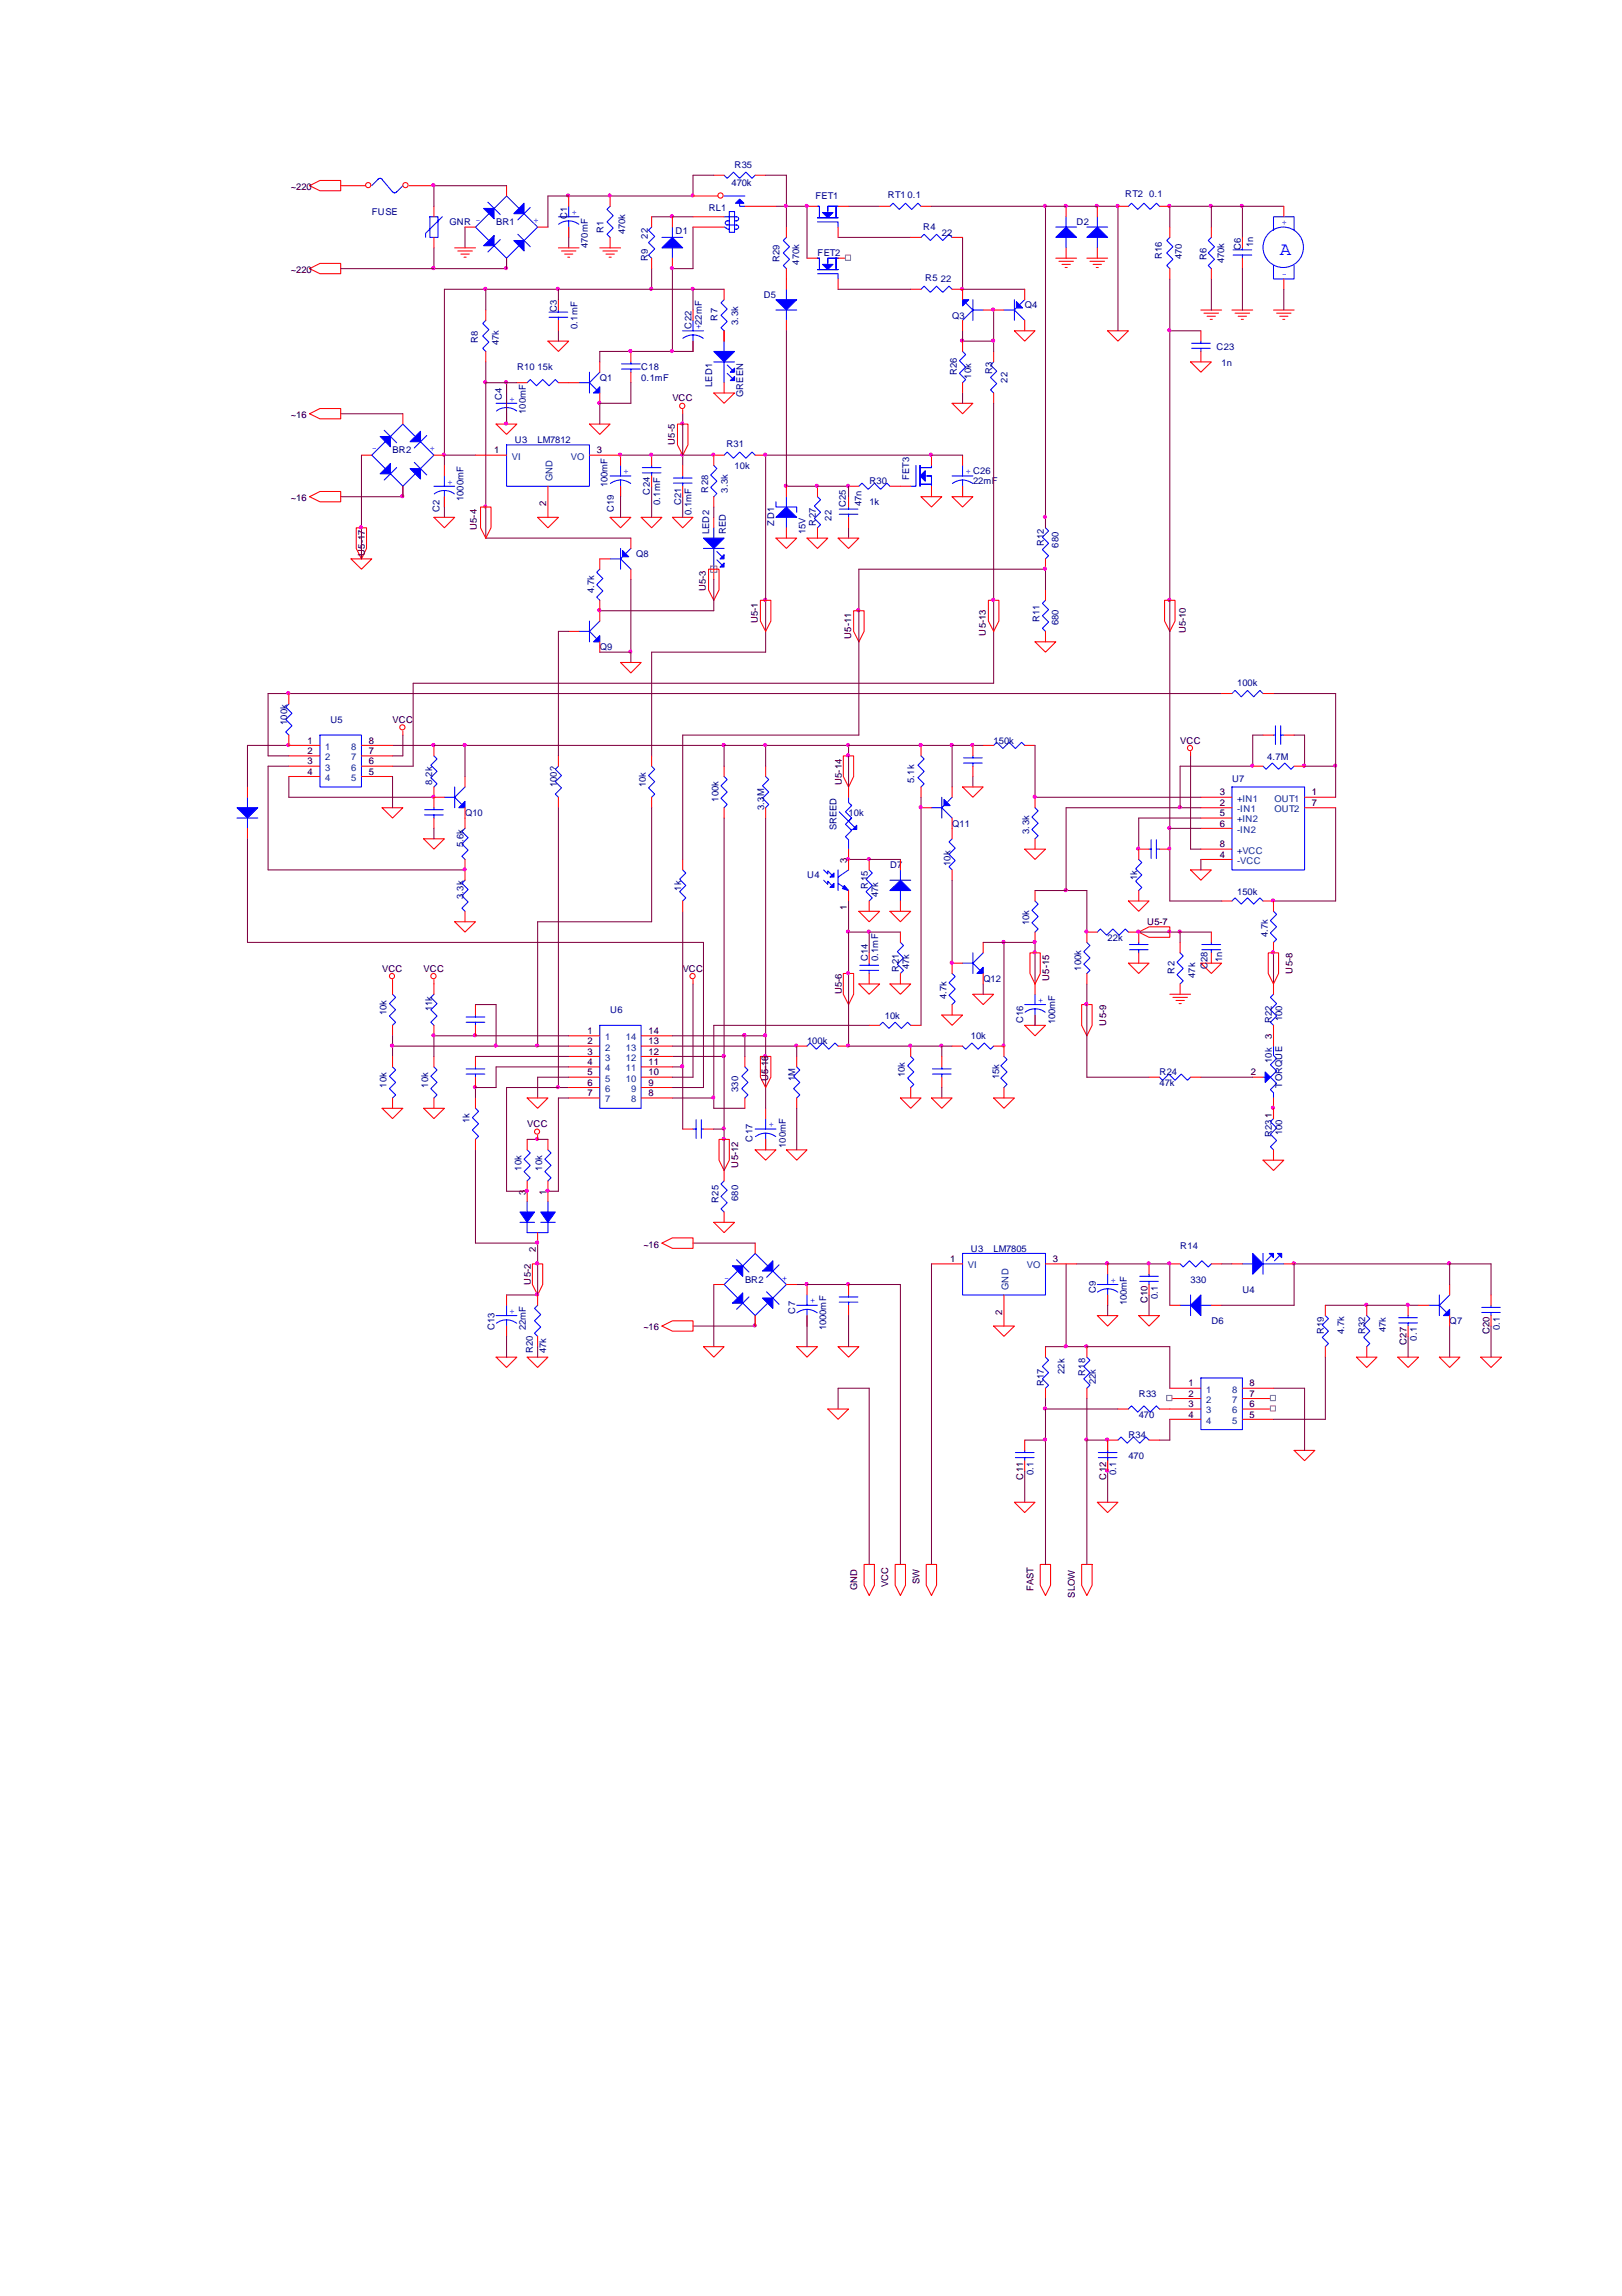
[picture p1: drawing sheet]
<svg xmlns="http://www.w3.org/2000/svg" width="210mm" height="297mm" viewBox="0 0 210 297" stroke-linecap="round" stroke-linejoin="round" font-family="sans-serif">
<defs><g id="words">
<text font-size="2.4" fill="#00f" x="165.6" y="32.9">A</text>
<g font-size="1.2" fill="#000080">
<text x="95.1" y="21.8">R35</text>
<text x="48.1" y="27.8">FUSE</text>
<text x="58.2" y="29.1">GNR -</text>
<text x="64.2" y="29.1">BR1</text>
<text x="73.4" y="28.3" transform="rotate(-90 73.4 28.3)">C1</text>
<text x="91.7" y="27.3">RL1</text>
<text x="94.7" y="24">470k</text>
<text x="105.5" y="25.8">FET1</text>
<text x="114.9" y="25.7">RT1 0.1</text>
<text x="119.5" y="29.7">R4</text>
<text x="139.3" y="29.1">D2</text>
<text x="145.6" y="25.5">RT2 0.1</text>
<text x="76.1" y="32.1" transform="rotate(-90 76.1 32.1)">470mF</text>
<text x="78.1" y="30.2" transform="rotate(-90 78.1 30.2)">R1</text>
<text x="80.9" y="30.3" transform="rotate(-90 80.9 30.3)">470k</text>
<text x="83.8" y="33.8" transform="rotate(-90 83.8 33.8)">R9</text>
<text x="83.8" y="30.9" transform="rotate(-90 83.8 30.9)">22</text>
<text x="87.4" y="30.2">D1</text>
<text x="100.9" y="34" transform="rotate(-90 100.9 34)">R29</text>
<text x="103.4" y="34.2" transform="rotate(-90 103.4 34.2)">470k</text>
<text x="105.8" y="33.2">FET2</text>
<text x="121.9" y="30.5">22</text>
<text x="150.4" y="33.5" transform="rotate(-90 150.4 33.5)">R16</text>
<text x="152.9" y="33.5" transform="rotate(-90 152.9 33.5)">470</text>
<text x="156.1" y="33.7" transform="rotate(-90 156.1 33.7)">R6</text>
<text x="158.4" y="34.1" transform="rotate(-90 158.4 34.1)">470k</text>
<text x="160.6" y="32.3" transform="rotate(-90 160.6 32.3)">C6</text>
<text x="162.2" y="31.9" transform="rotate(-90 162.2 31.9)">1n</text>
<text x="72.1" y="40.4" transform="rotate(-90 72.1 40.4)">C3</text>
<text x="90.8" y="42" transform="rotate(-90 90.8 42)">22mF</text>
<text x="92.8" y="41.5" transform="rotate(-90 92.8 41.5)">R7</text>
<text x="95.5" y="42" transform="rotate(-90 95.5 42)">3.3k</text>
<text x="98.8" y="38.5">D5</text>
<text x="119.7" y="36.4">R5</text>
<text x="121.8" y="36.5">22</text>
<text x="123.2" y="41.2">Q3</text>
<text x="132.6" y="39.9">Q4</text>
<text x="61.8" y="44.4" transform="rotate(-90 61.8 44.4)">R8</text>
<text x="64.5" y="44.7" transform="rotate(-90 64.5 44.7)">47k</text>
<text x="66.9" y="47.9">R10 15k</text>
<text x="74.7" y="42.5" transform="rotate(-90 74.7 42.5)">0.1mF</text>
<text x="83" y="47.9">C18</text>
<text x="89.5" y="42.5" transform="rotate(-90 89.5 42.5)">C22</text>
<text x="157.4" y="45.3">C23</text>
<text x="158.1" y="47.4">1n</text>
<text x="64.9" y="51.8" transform="rotate(-90 64.9 51.8)">C4</text>
<text x="68" y="53.5" transform="rotate(-90 68 53.5)">100mF</text>
<text x="77.6" y="49.3">Q1</text>
<text x="83" y="49.3">0.1mF</text>
<text x="92.2" y="50" transform="rotate(-90 92.2 50)">LED1</text>
<text x="96.2" y="51.4" transform="rotate(-90 96.2 51.4)">GREEN</text>
<text x="123.8" y="48.6" transform="rotate(-90 123.8 48.6)">R26</text>
<text x="125.7" y="49" transform="rotate(-90 125.7 49)">10k</text>
<text x="128.4" y="48.4" transform="rotate(-90 128.4 48.4)">R3</text>
<text x="130.4" y="49.5" transform="rotate(-90 130.4 49.5)">22</text>
<text x="50.8" y="58.7">BR2</text>
<text x="66.6" y="57.3">U3</text>
<text x="69.6" y="57.3">LM7812</text>
<text x="94" y="57.8">R31</text>
<text x="60" y="64.8" transform="rotate(-90 60 64.8)">1000mF</text>
<text x="78.6" y="63.1" transform="rotate(-90 78.6 63.1)">100mF</text>
<text x="84.1" y="64" transform="rotate(-90 84.1 64)">C24</text>
<text x="85.4" y="65.3" transform="rotate(-90 85.4 65.3)">0.1mF</text>
<text x="88.1" y="65.3" transform="rotate(-90 88.1 65.3)">C21</text>
<text x="91.6" y="63.7" transform="rotate(-90 91.6 63.7)">R28</text>
<text x="94.2" y="63.7" transform="rotate(-90 94.2 63.7)">3.3k</text>
<text x="95.1" y="60.7">10k</text>
<text x="109.5" y="65.6" transform="rotate(-90 109.5 65.6)">C25</text>
<text x="111.5" y="65.5" transform="rotate(-90 111.5 65.5)">47n</text>
<text x="112.5" y="62.7">R30</text>
<text x="112.5" y="65.4">1k</text>
<text x="117.6" y="62.1" transform="rotate(-90 117.6 62.1)">FET3</text>
<text x="125.9" y="62.7">22mF</text>
<text x="56.9" y="66.3" transform="rotate(-90 56.9 66.3)">C2</text>
<text x="79.4" y="66.3" transform="rotate(-90 79.4 66.3)">C19</text>
<text x="89.5" y="66.7" transform="rotate(-90 89.5 66.7)">0.1mF</text>
<text x="91.8" y="69.1" transform="rotate(-90 91.8 69.1)">LED2</text>
<text x="93.9" y="69.1" transform="rotate(-90 93.9 69.1)">RED</text>
<text x="100.2" y="68" transform="rotate(-90 100.2 68)">ZD1</text>
<text x="104.2" y="69.1" transform="rotate(-90 104.2 69.1)">15V</text>
<text x="105.6" y="68" transform="rotate(-90 105.6 68)">R27</text>
<text x="107.6" y="67.4" transform="rotate(-90 107.6 67.4)">22</text>
<text x="135.1" y="70.7" transform="rotate(-90 135.1 70.7)">R12</text>
<text x="137" y="70.8" transform="rotate(-90 137 70.8)">680</text>
<text x="76.9" y="76.7" transform="rotate(-90 76.9 76.7)">4.7k</text>
<text x="82.3" y="72.1">Q8</text>
<text x="134.5" y="80.5" transform="rotate(-90 134.5 80.5)">R11</text>
<text x="137" y="80.9" transform="rotate(-90 137 80.9)">680</text>
<text x="77.6" y="84.1">Q9</text>
<text x="160.1" y="88.7">100k</text>
<text x="37.2" y="93.8" transform="rotate(-90 37.2 93.8)">100k</text>
<text x="42.8" y="93.5">U5</text>
<text x="55.9" y="101.6" transform="rotate(-90 55.9 101.6)">8.2k</text>
<text x="72.1" y="101.8" transform="rotate(-90 72.1 101.8)">100?</text>
<text x="83.6" y="101.8" transform="rotate(-90 83.6 101.8)">10k</text>
<text x="118.3" y="101.3" transform="rotate(-90 118.3 101.3)">5.1k</text>
<text x="128.6" y="96.2">150k</text>
<text x="159.4" y="101.2">U7</text>
<text x="164" y="98.4">4.7M</text>
<text x="60.2" y="105.6">Q10</text>
<text x="93" y="103.7" transform="rotate(-90 93 103.7)">100k</text>
<text x="98.9" y="104.8" transform="rotate(-90 98.9 104.8)">3.3M</text>
<text x="108.3" y="107.4" transform="rotate(-90 108.3 107.4)">SREED</text>
<text x="109.8" y="105.6">10k</text>
<text x="123.2" y="106.9">Q11</text>
<text x="133.2" y="107.8" transform="rotate(-90 133.2 107.8)">3.3k</text>
<text x="60" y="109.6" transform="rotate(-90 60 109.6)">5.6k</text>
<text x="104.5" y="113.6">U4</text>
<text x="115.2" y="112.3">D7</text>
<text x="123" y="112" transform="rotate(-90 123 112)">10k</text>
<text x="147.2" y="113.9" transform="rotate(-90 147.2 113.9)">1k</text>
<text x="60" y="116.3" transform="rotate(-90 60 116.3)">3.3k</text>
<text x="88.1" y="115.2" transform="rotate(-90 88.1 115.2)">1k</text>
<text x="112.3" y="115" transform="rotate(-90 112.3 115)">R15</text>
<text x="113.6" y="116" transform="rotate(-90 113.6 116)">47k</text>
<text x="133.2" y="119.7" transform="rotate(-90 133.2 119.7)">10k</text>
<text x="160.1" y="115.8">150k</text>
<text x="112.3" y="124.4" transform="rotate(-90 112.3 124.4)">C14</text>
<text x="113.6" y="124.4" transform="rotate(-90 113.6 124.4)">0.1mF</text>
<text x="116.3" y="125.7" transform="rotate(-90 116.3 125.7)">R21</text>
<text x="117.6" y="125.4" transform="rotate(-90 117.6 125.4)">47k</text>
<text x="139.9" y="125.6" transform="rotate(-90 139.9 125.6)">100k</text>
<text x="143.3" y="121.7">22k</text>
<text x="152" y="126" transform="rotate(-90 152 126)">R2</text>
<text x="156.3" y="125.4" transform="rotate(-90 156.3 125.4)">C28</text>
<text x="158.2" y="124.5" transform="rotate(-90 158.2 124.5)">1n</text>
<text x="164.1" y="121.3" transform="rotate(-90 164.1 121.3)">4.7k</text>
<text x="50" y="131.3" transform="rotate(-90 50 131.3)">10k</text>
<text x="55.9" y="130.8" transform="rotate(-90 55.9 130.8)">11k</text>
<text x="79" y="131.1">U6</text>
<text x="114.5" y="131.9">10k</text>
<text x="122.5" y="129.3" transform="rotate(-90 122.5 129.3)">4.7k</text>
<text x="127.3" y="127.1">Q12</text>
<text x="154.7" y="126.5" transform="rotate(-90 154.7 126.5)">47k</text>
<text x="104.5" y="135.1">100k</text>
<text x="125.6" y="134.4">10k</text>
<text x="132.4" y="132.4" transform="rotate(-90 132.4 132.4)">C16</text>
<text x="136.6" y="132.5" transform="rotate(-90 136.6 132.5)">100mF</text>
<text x="164.6" y="132.4" transform="rotate(-90 164.6 132.4)">R22</text>
<text x="164.6" y="137.5" transform="rotate(-90 164.6 137.5)">10k</text>
<text x="165.9" y="132.1" transform="rotate(-90 165.9 132.1)">100</text>
<text x="50" y="140.7" transform="rotate(-90 50 140.7)">10k</text>
<text x="55.4" y="140.7" transform="rotate(-90 55.4 140.7)">10k</text>
<text x="95.5" y="141.2" transform="rotate(-90 95.5 141.2)">330</text>
<text x="102.9" y="139.9" transform="rotate(-90 102.9 139.9)">1M</text>
<text x="117.1" y="139.4" transform="rotate(-90 117.1 139.4)">10k</text>
<text x="129.3" y="139.6" transform="rotate(-90 129.3 139.6)">15k</text>
<text x="150.1" y="139.1">R24</text>
<text x="150.1" y="140.5">47k</text>
<text x="165.9" y="140.7" transform="rotate(-90 165.9 140.7)">TORQUE</text>
<text x="60.8" y="145.3" transform="rotate(-90 60.8 145.3)">1k</text>
<text x="97.4" y="147.7" transform="rotate(-90 97.4 147.7)">C17</text>
<text x="101.7" y="148.5" transform="rotate(-90 101.7 148.5)">100mF</text>
<text x="164.6" y="147.2" transform="rotate(-90 164.6 147.2)">R23</text>
<text x="165.9" y="146.9" transform="rotate(-90 165.9 146.9)">100</text>
<text x="67.5" y="151.4" transform="rotate(-90 67.5 151.4)">10k</text>
<text x="70.2" y="151.4" transform="rotate(-90 70.2 151.4)">10k</text>
<text x="93" y="155.6" transform="rotate(-90 93 155.6)">R25</text>
<text x="95.5" y="155.3" transform="rotate(-90 95.5 155.3)">680</text>
<text x="125.6" y="161.9">U3</text>
<text x="128.6" y="161.9">LM7805</text>
<text x="152.7" y="161.5">R14</text>
<text x="96.4" y="165.9">BR2</text>
<text x="141.8" y="167.3" transform="rotate(-90 141.8 167.3)">C9</text>
<text x="154.1" y="165.9">330</text>
<text x="160.8" y="167.3">U4</text>
<text x="64" y="172.1" transform="rotate(-90 64 172.1)">C13</text>
<text x="68" y="172.1" transform="rotate(-90 68 172.1)">22mF</text>
<text x="102.9" y="169.9" transform="rotate(-90 102.9 169.9)">C7</text>
<text x="106.9" y="172.1" transform="rotate(-90 106.9 172.1)">1000mF</text>
<text x="145.8" y="168.9" transform="rotate(-90 145.8 168.9)">100mF</text>
<text x="149.8" y="168.1" transform="rotate(-90 149.8 168.1)">0.1</text>
<text x="156.8" y="171.3">D6</text>
<text x="171.3" y="172.6" transform="rotate(-90 171.3 172.6)">R19</text>
<text x="174" y="172.6" transform="rotate(-90 174 172.6)">4.7k</text>
<text x="176.7" y="172.6" transform="rotate(-90 176.7 172.6)">R32</text>
<text x="179.3" y="172.4" transform="rotate(-90 179.3 172.4)">47k</text>
<text x="183.4" y="173.4" transform="rotate(-90 183.4 173.4)">0.1</text>
<text x="187.6" y="171.3">Q7</text>
<text x="194.1" y="172.1" transform="rotate(-90 194.1 172.1)">0.1</text>
<text x="69" y="175" transform="rotate(-90 69 175)">R20</text>
<text x="70.7" y="175" transform="rotate(-90 70.7 175)">47k</text>
<text x="135.1" y="179.3" transform="rotate(-90 135.1 179.3)">R17</text>
<text x="137.8" y="177.7" transform="rotate(-90 137.8 177.7)">22k</text>
<text x="140.4" y="178" transform="rotate(-90 140.4 178)">R18</text>
<text x="141.8" y="179.1" transform="rotate(-90 141.8 179.1)">22k</text>
<text x="147.4" y="180.7">R33</text>
<text x="147.4" y="183.4">470</text>
<text x="133.7" y="190.9" transform="rotate(-90 133.7 190.9)">0.1</text>
<text x="144.5" y="190.9" transform="rotate(-90 144.5 190.9)">0.1</text>
<text x="146" y="186.1">R34</text>
<text x="146" y="188.8">470</text>
</g>
<g font-size="1.2">
<text x="37.7" y="24.6">~220</text>
<text x="37.7" y="35.3">~220</text>
<text x="87" y="51.9">VCC</text>
<text x="37.7" y="54.1">~16</text>
<text x="63.9" y="58.7">1</text>
<text x="77.2" y="58.7">3</text>
<text x="87.3" y="57.6" transform="rotate(-90 87.3 57.6)">U5-5</text>
<text x="37.7" y="64.8">~16</text>
<text x="70.7" y="65.5" transform="rotate(-90 70.7 65.5)">2</text>
<text x="47.2" y="71.9" transform="rotate(-90 47.2 71.9)">U5-17</text>
<text x="61.7" y="68.6" transform="rotate(-90 61.7 68.6)">U5-4</text>
<text x="91.4" y="76.5" transform="rotate(-90 91.4 76.5)">U5-3</text>
<text x="98.1" y="80.6" transform="rotate(-90 98.1 80.6)">U5-1</text>
<text x="110.1" y="82.6" transform="rotate(-90 110.1 82.6)">U5-11</text>
<text x="127.6" y="82.2" transform="rotate(-90 127.6 82.2)">U5-13</text>
<text x="153.5" y="82" transform="rotate(-90 153.5 82)">U5-10</text>
<text x="50.8" y="93.5">VCC</text>
<text x="39.8" y="96.2">1</text>
<text x="39.8" y="97.6">2</text>
<text x="39.8" y="98.9">3</text>
<text x="39.8" y="100.2">4</text>
<text x="47.7" y="100.2">5</text>
<text x="47.7" y="98.9">6</text>
<text x="47.7" y="97.6">7</text>
<text x="47.7" y="96.2">8</text>
<text x="108.9" y="101.6" transform="rotate(-90 108.9 101.6)">U5-14</text>
<text x="152.7" y="96.2">VCC</text>
<text x="157.8" y="104.3">2</text>
<text x="157.8" y="102.9">3</text>
<text x="157.8" y="105.6">5</text>
<text x="157.8" y="106.9">6</text>
<text x="169.8" y="102.9">1</text>
<text x="169.8" y="104.3">7</text>
<text x="109.6" y="111.6" transform="rotate(-90 109.6 111.6)">3</text>
<text x="157.8" y="111">4</text>
<text x="157.8" y="109.6">8</text>
<text x="109.6" y="117.8" transform="rotate(-90 109.6 117.8)">1</text>
<text x="148.4" y="119.7">U5-7</text>
<text x="49.5" y="125.7">VCC</text>
<text x="54.8" y="125.7">VCC</text>
<text x="88.3" y="125.7">VCC</text>
<text x="167.3" y="126" transform="rotate(-90 167.3 126)">U5-8</text>
<text x="108.9" y="128.7" transform="rotate(-90 108.9 128.7)">U5-6</text>
<text x="135.8" y="126.9" transform="rotate(-90 135.8 126.9)">U5-15</text>
<text x="76" y="133.8">1</text>
<text x="76" y="135.1">2</text>
<text x="76" y="136.4">3</text>
<text x="76" y="137.8">4</text>
<text x="83.9" y="137.8">11</text>
<text x="83.9" y="136.4">12</text>
<text x="83.9" y="135.1">13</text>
<text x="83.9" y="133.8">14</text>
<text x="143.1" y="132.7" transform="rotate(-90 143.1 132.7)">U5-9</text>
<text x="164.6" y="134.4" transform="rotate(-90 164.6 134.4)">3</text>
<text x="76" y="139.1">5</text>
<text x="76" y="140.5">6</text>
<text x="76" y="141.8">7</text>
<text x="83.9" y="141.8">8</text>
<text x="83.9" y="140.5">9</text>
<text x="83.9" y="139.1">10</text>
<text x="99.4" y="139.9" transform="rotate(-90 99.4 139.9)">U5-16</text>
<text x="161.9" y="139.1">2</text>
<text x="68.2" y="145.8">VCC</text>
<text x="164.6" y="144.6" transform="rotate(-90 164.6 144.6)">1</text>
<text x="68" y="154.5" transform="rotate(-90 68 154.5)">3</text>
<text x="70.7" y="154.5" transform="rotate(-90 70.7 154.5)">1</text>
<text x="95.5" y="151" transform="rotate(-90 95.5 151)">U5-12</text>
<text x="83.3" y="161.4">~16</text>
<text x="68.7" y="166.2" transform="rotate(-90 68.7 166.2)">U5-2</text>
<text x="69.4" y="162" transform="rotate(-90 69.4 162)">2</text>
<text x="123" y="163.3">1</text>
<text x="136.2" y="163.3">3</text>
<text x="83.3" y="172.1">~16</text>
<text x="129.7" y="170.1" transform="rotate(-90 129.7 170.1)">2</text>
<text x="148.5" y="168.6" transform="rotate(-90 148.5 168.6)">C10</text>
<text x="182" y="174" transform="rotate(-90 182 174)">C27</text>
<text x="192.8" y="172.6" transform="rotate(-90 192.8 172.6)">C20</text>
<text x="153.8" y="179.4">1</text>
<text x="161.7" y="179.4">8</text>
<text x="153.8" y="180.7">2</text>
<text x="153.8" y="182.1">3</text>
<text x="153.8" y="183.4">4</text>
<text x="161.7" y="183.4">5</text>
<text x="161.7" y="182.1">6</text>
<text x="161.7" y="180.7">7</text>
<text x="132.4" y="191.4" transform="rotate(-90 132.4 191.4)">C11</text>
<text x="143.1" y="191.4" transform="rotate(-90 143.1 191.4)">C12</text>
<text x="110.9" y="205.8" transform="rotate(-90 110.9 205.8)">GND</text>
<text x="115" y="205.4" transform="rotate(-90 115 205.4)">VCC</text>
<text x="119" y="205" transform="rotate(-90 119 205)">SW</text>
<text x="133.7" y="205.9" transform="rotate(-90 133.7 205.9)">FAST</text>
<text x="139.1" y="206.7" transform="rotate(-90 139.1 206.7)">SLOW</text>
</g>
<g font-size="1.2" fill="#00f">
<text x="69" y="28.9">+</text>
<text x="74" y="27.8">+</text>
<text x="165.9" y="29.2">+</text>
<text x="165.9" y="35.9">-</text>
<text x="90.1" y="42.6">+</text>
<text x="66" y="52">+</text>
<text x="48.1" y="58.4">-</text>
<text x="55.6" y="58.4">+</text>
<text x="57.9" y="62.7">+</text>
<text x="80.7" y="61.3">+</text>
<text x="125" y="61.3">+ C26</text>
<text x="134.4" y="129.8">+</text>
<text x="99.5" y="145.8">+</text>
<text x="93.7" y="165.7">-</text>
<text x="101.2" y="165.7">+</text>
<text x="143.7" y="166">+</text>
<text x="66" y="170">+</text>
<text x="104.9" y="168.6">+</text>
</g>
<g font-size="1.2" fill="#004080">
<text x="66.2" y="59.5">VI</text>
<text x="73.9" y="59.5">VO</text>
<text x="71.5" y="62.3" transform="rotate(-90 71.5 62.3)">GND</text>
<text x="42.1" y="97">1</text>
<text x="42.1" y="98.4">2</text>
<text x="42.1" y="99.7">3</text>
<text x="42.1" y="101">4</text>
<text x="45.4" y="101">5</text>
<text x="45.4" y="99.7">6</text>
<text x="45.4" y="98.4">7</text>
<text x="45.4" y="97">8</text>
<text x="160.1" y="105.1">-IN1</text>
<text x="160.1" y="103.7">+IN1</text>
<text x="160.1" y="106.4">+IN2</text>
<text x="160.1" y="107.7">-IN2</text>
<text x="165" y="103.7">OUT1</text>
<text x="165" y="105.1">OUT2</text>
<text x="160.1" y="111.8">-VCC</text>
<text x="160.1" y="110.4">+VCC</text>
<text x="78.3" y="134.6">1</text>
<text x="78.3" y="135.9">2</text>
<text x="78.3" y="137.2">3</text>
<text x="81" y="137.2">12</text>
<text x="81" y="135.9">13</text>
<text x="81" y="134.6">14</text>
<text x="78.3" y="138.6">4</text>
<text x="78.3" y="139.9">5</text>
<text x="78.3" y="141.3">6</text>
<text x="78.3" y="142.6">7</text>
<text x="81" y="139.9">10</text>
<text x="81" y="138.6">11</text>
<text x="81.7" y="142.6">8</text>
<text x="81.7" y="141.3">9</text>
<text x="125.2" y="164.1">VI</text>
<text x="130.5" y="166.9" transform="rotate(-90 130.5 166.9)">GND</text>
<text x="132.9" y="164.1">VO</text>
<text x="156.1" y="180.2">1</text>
<text x="156.1" y="181.5">2</text>
<text x="156.1" y="182.9">3</text>
<text x="156.1" y="184.2">4</text>
<text x="159.4" y="184.2">5</text>
<text x="159.4" y="182.9">6</text>
<text x="159.4" y="181.5">7</text>
<text x="159.4" y="180.2">8</text>
</g>
</g></defs>
<g fill="none" stroke="#f00" stroke-width=".13">
<path d="M56.2 26.7v1.3M56.2 30.7v1.4M92.4 22.7h1.3M97.7 22.7h1.4M104.4 33.4h1.4M108.5 36.1v1.3M108.5 33.4h1.3M160.8 30.7v1.4M160.8 33.4v1.4M64.2 54.9h2.7l-1.3 1.3zM70.9 44.1h2.7l-1.3 1.4zM81.6 45.5v1.3"/>
<path d="M81.6 48.2v1.3M89.7 40.1v1.3M89.7 44.1v1.4M92.4 58.9h1.3M97.7 58.9h1.4M123.2 52.2h2.7l-1.3 1.3zM128.6 45.5v1.3M128.6 50.8v1.4M45.4 72.3h2.7l-1.3 1.3zM77.6 72.3h1.4M81.6 69.6v1.4M81.6 73.6v1.4"/>
<path d="M83 66.9h2.7l-1.4 1.4zM87 66.9h2.7l-1.4 1.4zM92.4 66.9v1.4M92.4 73.6v1.4M104.4 69.6h2.7l-1.3 1.4zM105.8 62.9v1.4M105.8 68.3v1.3M135.3 66.9v1.4M135.3 72.3v1.3M58.8 119.3h2.7l-1.3 1.3zM133.9 115.2v1.4M146 116.6h2.7l-1.3 1.3z"/>
<path d="M50.8 126.7v1.9M50.8 132.7v1.3M56.2 126.7v.6M89.7 126.7v.6M103.1 136.7v1.3M111.1 127.3h2.7l-1.3 1.3zM121.9 131.3h2.7l-1.4 1.4zM132.6 132.7h2.7l-1.4 1.3zM133.9 120.6v1.3M140 130h1.3v2.7l-.6 1.3-.7-1.3zM140.7 120.6v1.3M140.7 125.9v1.4"/>
<path d="M155.4 124.6h2.7l-1.3 1.3zM162.1 139.4h1.3M164.8 134v1.3M68.2 147.4v1.4M68.2 152.8v1.3M70.9 147.4v1.4M70.9 152.8v1.3M92.4 158.1h2.7l-1.4 1.4zM93.7 151.4v1.4M93.7 156.8v1.3M99.1 143.4v1.3M99.1 147.4v1.4"/>
<path d="M103.1 142v1.4M116.5 142h2.7l-1.3 1.4zM164.8 142v1.4M68.2 175.6h2.7l-1.3 1.3zM91 174.2h2.7l-1.3 1.4zM103.1 174.2h2.7l-1.4 1.4zM104.4 166.2v1.3M104.4 170.2v1.4M135.3 174.2v1.4M135.3 179.6v1.3M151.4 168.9h1.3M156.8 168.9h1.3"/>
<path d="M134.6 202.4h1.4v2.7l-.7 1.3-.7-1.3zM140 202.4h1.3v2.7l-.6 1.3-.7-1.3z"/>
<circle cx="50.7" cy="126.3" r=".33"/>
<circle cx="56.1" cy="126.3" r=".34"/>
<circle cx="89.6" cy="126.3" r=".34"/>
</g>
<g fill="none" stroke="#800040" stroke-width=".13">
<path d="M56.2 34.8h9.4M56.2 24v2.7M60.2 29.4v2.7M84.3 34.8v2.6M84.3 28h2.7M101.8 22.7v4M142 26.7h2.7M160.8 26.7v4M62.9 46.8v2.7M72.3 42.8v1.3M77.6 45.5h4M93.7 42.8v1.3"/>
<path d="M124.6 44.1h4v1.4M84.3 62.9v4M109.8 68.3v1.3M128.6 77.7v10.7M135.3 73.6h-24.2v5.4M32 96.4v5.4M53.5 88.4v10.7M123.2 96.4v5.4M125.9 96.4h1.3M162.1 95.1h1.3M164.8 89.7h8M167.5 95.1h1.3"/>
<path d="M32 121.9h59v18.8M56.2 134h5.3M87 136.7h6.7M99.1 134v2.7M117.9 135.3h4M133.9 123.3v4M152.7 120.6v1.3M155.4 139.4h6.7M72.3 142v12.1M92.4 143.4h4M92.4 166.2v8M116.5 166.2v36.2"/>
<path d="M138 174.2h2.7M151.4 163.5v5.4M158.1 168.9h9.4M193 163.5v4M132.6 186.3h2.7M151.4 183.6v2.7"/>
</g>
<g fill="#f0f" stroke="#f0f" stroke-width=".13">
<path d="M160.6 26.5h.3v.3h-.2h-.1z" fill-rule="evenodd"/>
<path d="M98.9 136.5h.3v.3h-.2h-.1z" fill-rule="evenodd"/>
<path d="M141.8 26.5h.3v.3h-.2h-.1z" fill-rule="evenodd"/>
<path d="M65.3 34.5h.3v.3h-.3z" fill-rule="evenodd"/>
<path d="M124.3 43.9h.2h.1v.3h-.3z" fill-rule="evenodd"/>
<path d="M110.9 78.8h.3v.3h-.3v-.2z" fill-rule="evenodd"/>
<path d="M84.1 37.2h.3v.3l-.1 .1-.2-.1z" fill-rule="evenodd"/>
<path d="M86.8 27.8h.3v.3h-.3z" fill-rule="evenodd"/>
<path d="M61.3 133.8h.3v.3h-.3z" fill-rule="evenodd"/>
<path d="M62.7 49.3h.2v.3h-.2l-.1-.2z" fill-rule="evenodd"/>
<path d="M152.5 120.4l.2-.1 .1 .1v.3h-.3z" fill-rule="evenodd"/>
<path d="M140.4 174h.3v.3l-.1 .1-.2-.1v-.1z" fill-rule="evenodd"/>
<circle cx="121.8" cy="135.3" r=".2"/>
</g>
<g fill="#00f" stroke="#00f" stroke-width=".13">
<path d="M163.7 138.7l.7 .7-.7 .6z" fill-rule="evenodd"/>
<path d="M154.1 168.9l1.3-1.4v2.7z" fill-rule="evenodd"/>
<path d="M80.6 71.2l.8 .8h-.8z" fill-rule="evenodd"/>
<path d="M91 69.6h2.7l-1.3 1.4z" fill-rule="evenodd"/>
<path d="M93.7 71.8v.5h-.5z" fill-rule="evenodd"/>
<path d="M93.7 72.8v.6h-.5z" fill-rule="evenodd"/>
<path d="M106.4 34.2h1.4l-.7 .7z" fill-rule="evenodd"/>
</g>
<g fill="none" stroke="#00f" stroke-width=".13">
<path d="M55.6 28h1.1v2.7h-1.1zM57.2 28l-2.1 2.2v.5M93.7 22.7l.4 .4 .8-.8 .8 .8 .8-.8 .8 .8 .4-.4M105.8 35.4h2.7v.7M105.8 34.9h2.7M106 34.8v-1.4h-.2h.2v1.5M107.1 34v-.6h1.4h-1.4v.8M108.2 33.4v1.5M159.6 33h2.4M159.6 32.3h2.4M160.8 32.1v.2M160.8 33v.4"/>
<path d="M80.4 47.8h2.4M80.4 47.1h2.4M81.6 46.8v.3M81.6 47.8v.4M88.3 42.8h2.7M88.4 43.8a2.16 2.16 0 0 1 2.6 0M89.7 41.4v1.4M89.7 43.3v2.2M93.7 58.9l.4-.4 .8 .8 .8-.8 .8 .8 .8-.8 .4 .4M128.6 46.8l-.4 .4 .8 .8-.8 .8 .8 .8-.8 .8 .4 .4M79 72.3h1.3M80.3 71v2.6"/>
<path d="M80.3 72.3l1.3 1.3M80.6 72l-.3 .3M81.6 71l-.6 .6M91 71h2.7M92.4 68.3v1.3M92.4 71v2.6M92.8 71.4l.7 .6M92.8 72.4l.7 .7M105.8 64.3l.4 .4-.8 .8 .8 .8-.8 .8 .8 .8-.4 .4M135.3 68.3l.4 .4-.8 .8 .8 .8-.8 .8 .8 .8-.4 .4M133.9 116.6l.4 .4-.8 .8 .8 .8-.8 .8 .8 .8-.4 .4M50.8 128.6l.4 .4-.8 .8 .8 .8-.8 .8 .8 .8-.4 .5"/>
<path d="M103.1 138l.4 .4-.8 .8 .8 .8-.8 .8 .8 .8-.4 .4M140.7 121.9l.4 .4-.8 .8 .8 .8-.8 .8 .8 .8-.4 .4M163.4 139.4h.3M164.8 135.3v1.2l.4 .4-.8 .9 .8 .8-.8 .8 .8 .8-.8 .8 .4 .4v.6M68.2 148.8l.4 .4-.8 .8 .8 .8-.8 .8 .8 .8-.4 .4M70.9 148.8l.4 .4-.8 .8 .8 .8-.8 .8 .8 .8-.4 .4M93.7 152.8l-.4 .4 .8 .8-.8 .8 .8 .8-.8 .8 .4 .4M97.7 146.1h2.7M97.8 147a2.16 2.16 0 0 1 2.6 0M99.1 144.7v1.4M99.1 146.6v2.2M103.1 168.9h2.7"/>
<path d="M103.1 169.8a2.16 2.16 0 0 1 2.6 0M104.4 167.5v1.4M104.4 169.4v2.2M135.3 175.6l.4 .4-.8 .8 .8 .8-.8 .8 .8 .8-.4 .4M152.7 168.9h1.4M154.1 167.5v2.7M155.4 168.9h1.4"/>
</g>
<path d="M109.4 33h.7v.7h-.7z" fill-rule="evenodd" fill="#fff" stroke="#808080" stroke-width=".13"/>
<g fill="none" stroke="#00f" stroke-width=".13">
<path d="M48.9 23.2a.38 .38 0 0 1 .6 0M48.9 23.2l-.8 .8M49.4 23.2l1.4 1.6M50.8 24.8a.27 .27 0 0 0 .5 0M52.1 24l-.8 .8M63.1 26.2l1.6 1.6M63.3 27.6l-1.8 1.8 1.8 1.7M63.9 31.8l1.7 1.6 1.6-1.6M63.9 27l1.7-1.6 1.6 1.6M64.7 31l-1.6 1.6M67 30.3l1.6 1.6M67.8 27.6l1.8 1.8-1.8 1.7"/>
<path d="M68.6 26.8l-1.6 1.6M79 26.7l-.5 .4 .9 .8-.9 .8 .9 .8-.9 .8 .5 .4M84.3 29.4l-.4 .4 .8 .8-.8 .8 .8 .8-.8 .8 .4 .4M85.7 30.7h2.6M87 29.4v1.3M87 32.1v1.3M101.8 37.4v1.4M115.2 26.7l.4-.4 .8 .8 .8-.8 .8 .8 .8-.8 .4 .4M140.7 29.4h2.6M142 28v1.4M142 30.7v1.4M64.2 52.2h2.7"/>
<path d="M64.2 53.2a2.16 2.16 0 0 1 2.7 0M65.6 50.8v1.4M65.6 52.7v2.2M100.4 40.1h2.7M101.8 40.1v1.3M83.1 61.2h2.4M83.1 60.5h2.4M84.3 60.2v.3M84.3 61.2v.4M92.4 60.2l.4 .4-.8 .8 .8 .9-.8 .8 .8 .8-.4 .4M123.2 61.6h2.7M123.3 62.5a2.16 2.16 0 0 1 2.6 0"/>
<path d="M124.6 60.2v1.4M124.6 62.1v2.2M135.3 77.7l-.4 .4 .8 .8-.8 .8 .8 .8-.8 .8 .4 .4M56.2 97.8l.4 .4-.8 .8 .8 .8-.8 .8 .8 .8-.4 .4M72.3 99.1l-.4 .4 .8 .8-.8 .8 .8 .8-.8 .8 .4 .4M74.9 81.7h1.4M76.3 80.3v2.7M77.6 80.3l-1.3 1.4 .9 .9M119.2 97.8l.4 .4-.8 .8 .8 .8-.8 .8 .8 .8-.4 .4M30.7 105.8h2.7M32 103.1v1.4M32 105.8v1.4"/>
<path d="M93.7 100.5l.4 .4-.8 .8 .8 .8-.8 .8 .8 .8-.4 .4M108.6 105l2 2M109.8 103.1v.7l.4 .4-.8 .8 .8 .8-.8 .8 .8 .8-.8 .8 .4 .4v1.3M110.1 104.1l.1 .1M110.1 107.3l.1 .1M110.2 105.8l-.3 .3M112.5 112.5l.4 .4-.8 .8 .8 .9-.8 .8 .8 .8-.4 .4M123.2 108.5l-.4 .4 .8 .8-.8 .8 .8 .8-.8 .8 .4 .4M133.9 104.5l.4 .4-.8 .8 .8 .8-.8 .8 .8 .8-.4 .4M56.2 138l.4 .4-.8 .8 .8 .8-.8 .8 .8 .8-.4 .4M60.3 139h2.4M60.3 138.3h2.4"/>
<path d="M60.3 132.2h2.4M60.3 131.6h2.4M61.5 131.3v.3M61.5 132.2v.5M61.5 138v.3M61.5 139v.4M96.4 138l.4 .4-.8 .8 .8 .8-.8 .8 .8 .8-.4 .4M111.3 125.5h2.4M111.3 124.9h2.4M112.5 124.6v.3M112.5 125.5v.4M116.5 121.9l.4 .4-.8 .8 .8 .8-.8 .8 .8 .8-.4 .4"/>
<path d="M117.9 136.7l.4 .4-.8 .8 .8 .8-.8 .8 .8 .8-.4 .4M120.7 139h2.4M120.7 138.3h2.4M121.9 138v.3M121.9 139v.4M124.6 124.6h1.3M125.9 123.3v2.6M127.2 123.3l-1.3 1.3 .9 .9M142 120.6l.4-.4 .8 .8 .8-.8 .8 .8 .8-.8 .4 .4M152.7 123.3l.4 .4-.8 .8 .8 .8-.8 .8 .8 .8-.4 .4M67.3 158.1h1.9M68.2 158.1v1.4h2.7v-1.4"/>
<path d="M68.2 155.4v1.4M70 158.1h1.9M70.9 155.4v1.4M89.7 146.1h.4M90.1 144.9v2.4M90.8 146.1h.2M90.8 144.9v2.4M64.2 170.2h2.7M64.2 171.2a2.16 2.16 0 0 1 2.7 0M65.6 168.9v1.3M65.6 170.8v2.1M124.6 162.2h10.7v5.3h-10.7z"/>
<path d="M147.5 165.8h2.4M147.5 165.1h2.4M148.7 164.8v.3M148.7 165.8v.4M152.7 163.5l.4 .4 .8-.8 .8 .8 .8-.8 .9 .8 .4-.4M171.5 170.2l.4 .4-.8 .8 .8 .8-.8 .8 .8 .8-.4 .4M176.9 170.2l.4 .4-.8 .8 .8 .8-.8 .8 .8 .8-.4 .4M191.7 169.8h2.5M191.7 169.1h2.5M193 168.9v.2M193 169.8v.4M131.4 188.6h2.4"/>
<path d="M131.4 187.9h2.4M132.6 187.6v.3M132.6 188.6v.4M144.7 186.3l.4-.4 .8 .8 .8-.8 .8 .8 .8-.8 .4 .4"/>
</g>
<g fill="none" stroke="#f00" stroke-width=".13">
<path d="M40.1 24l1.3-.7h2.7v1.4h-2.7zM58.8 32.1h2.7M59.2 32.5h1.9M59.6 32.9h1.1M60 33.3h.3M60.2 29.4h1.3M65.6 24v1.4M65.6 33.4v1.4M69.6 29.4h1.3M77.6 32.1h2.7M78 32.5h1.9M78.4 32.9h1.1"/>
<path d="M78.8 33.3h.3M79 25.4v1.3M79 30.7v1.4M84.3 28v1.4M84.3 33.4v1.4M87 28v1.4M87 33.4v1.4M101.8 36.1v1.3M113.8 26.7h1.4M119.2 26.7h1.3M142 26.7v1.3M142 32.1v1.3"/>
<path d="M65.6 49.5v1.3M65.6 53.5v1.4M84.3 58.9v1.3M92.4 58.9v1.3M101.8 41.4v1.4M124.6 58.9v1.3M155.4 40.1h2.7M155.8 40.5h1.9M156.2 40.9h1.1M156.6 41.3h.3M164.8 40.1h2.7M165.2 40.5h1.9"/>
<path d="M165.6 40.9h1.1M166 41.3h.3M40.1 64.3l1.3-.7h2.7v1.3h-2.7zM77.6 79v1.3M84.3 61.6v1.3M91.7 73.6h1.3v2.7l-.6 1.4-.7-1.4zM92.4 64.3v1.3M124.6 62.9v1.4M135.3 76.3v1.4M150.7 77.7h1.4v2.6l-.7 1.4-.7-1.4zM56.2 96.4v1.4M72.3 97.8v1.3"/>
<path d="M73.6 81.7h1.3M77.6 83v1.4M93.7 99.1v1.4M109.1 97.8h1.4v2.7l-.7 1.3-.7-1.3zM119.2 96.4v1.4M133.9 83h2.7l-1.3 1.4zM135.3 81.7v1.3M32 101.8v1.3M32 107.2v1.3M54.8 108.5h2.7l-1.3 1.4zM56.2 101.8v1.3M72.3 103.1v1.4"/>
<path d="M93.7 104.5v1.3M109.8 101.8v1.3M109.8 109.9v1.3M112.5 111.2v1.3M112.5 116.6v1.3M115.2 117.9h2.7l-1.4 1.4zM119.2 101.8v1.3M123.2 107.2v1.3M123.2 112.5v1.4M133.9 103.1v1.4M133.9 108.5v1.4M154.1 112.5h2.7l-1.4 1.4z"/>
<path d="M56.2 136.7v1.3M61.5 130v1.3M61.5 132.7v1.3M61.5 136.7v1.3M61.5 139.4v1.3M96.4 136.7v1.3M112.5 123.3v1.3M112.5 125.9v1.4M115.2 127.3h2.7l-1.4 1.3zM116.5 120.6v1.3M116.5 125.9v1.4M117.9 135.3v1.4"/>
<path d="M121.9 136.7v1.3M121.9 139.4v1.3M123.2 124.6h1.4M125.9 128.6h2.7l-1.4 1.4zM127.2 121.9v1.4M127.2 125.9v1.4M133.3 123.3h1.3v2.6l-.7 1.4-.6-1.4zM140.7 120.6h1.3M146 120.6h1.4M151.4 128.6h2.7M151.8 129h1.9M152.2 129.4h1.1"/>
<path d="M152.6 129.8h.3M152.7 121.9v1.4M152.7 127.3v1.3M54.8 143.4h2.7l-1.3 1.3zM56.2 142v1.4M68.2 154.1v1.3M69.6 159.5v1.3M70.9 154.1v1.3M88.3 146.1h1.4M91 146.1h1.4M93 147.4h1.4v2.7l-.7 1.3-.7-1.3zM96.4 142v1.4"/>
<path d="M97.7 148.8h2.7l-1.3 1.3zM101.8 148.8h2.6l-1.3 1.3zM117.9 140.7v1.3M163.4 150.1h2.7l-1.3 1.3zM65.6 167.5v1.4M65.6 171.6v1.3M68.9 163.5h1.3v2.7l-.6 1.3-.7-1.3zM85.7 171.6l1.3-.7h2.7v1.3h-2.7zM108.5 174.2h2.6l-1.3 1.4zM120.5 163.5h4.1M128.6 171.6h2.7l-1.4 1.3zM129.9 167.5v4.1"/>
<path d="M135.3 163.5h4M142 170.2h2.7l-1.4 1.4zM148.7 163.5v1.3M148.7 166.2v1.3M151.4 163.5h1.3M156.8 163.5h1.3M171.5 168.9v1.3M171.5 174.2v1.4M175.5 175.6h2.7l-1.3 1.3zM176.9 168.9v1.3M176.9 174.2v1.4M193 167.5v1.4"/>
<path d="M193 170.2v1.4M132.6 186.3v1.3M132.6 189v1.3M143.3 186.3h1.4M148.7 186.3h1.4M167.5 187.6h2.7l-1.4 1.4zM111.8 202.4h1.4v2.7l-.7 1.3-.7-1.3zM115.8 202.4h1.4v2.7l-.7 1.3-.7-1.3zM119.9 202.4h1.3v2.7l-.7 1.3-.6-1.3z"/>
</g>
<g fill="none" stroke="#800040" stroke-width=".13">
<path d="M70.9 25.4v4M73.6 30.7v1.4M79 25.4h10.7M84.3 37.4h5.4v2.7M87 28h2.7M89.7 29.4v5.4M101.8 26.7h2.6M108.5 30.7h9.4M109.8 26.7h4M124.6 30.7v6.7M156.8 26.7h-5.4v2.7M160.8 26.7h5.3"/>
<path d="M57.5 58.9h4M77.6 45.5v1.3M81.6 49.5v2.7M88.3 58.9h4.1M124.6 42.8v1.3M155.4 42.8h-4v34.9M44.1 64.3h8M57.5 65.6v1.3M81.6 75v9.4M88.3 64.3v2.6M92.4 75v4M99.1 77.7v6.7"/>
<path d="M135.3 66.9v1.4M135.3 73.6v2.7M32 96.4h5.4M34.7 99.1h2.7M34.7 97.8h2.7M50.8 99.1h2.7M52.1 95.1v2.7M53.5 88.4h75.1M84.3 84.4v13.4M99.1 96.4h10.7M154.1 97.8v12.1M162.1 95.1v4"/>
<path d="M168.8 95.1v4M37.4 100.5v2.6M72.3 104.5v36.2h1.3M93.7 105.8v30.9M109.8 116.6v4h6.7M109.8 111.2h2.7M125.9 100.5v1.3M133.9 115.2h6.8M133.9 103.1h21.5M151.4 107.2v9.4M155.4 104.5h-17.4v10.7M172.8 104.5v12.1"/>
<path d="M50.8 135.3v1.4M61.5 134h12.1M64.2 138h9.4M64.2 135.3h5.4M69.6 139.4v2.6M87 138h1.3M89.7 127.3v12.1M92.4 132.7h20.1M99.1 134h-2.7v2.7M112.5 120.6v2.7M121.9 135.3v1.4M129.9 121.9v13.4"/>
<path d="M133.9 121.9v1.4M140.7 127.3v2.7M140.7 139.4h8M151.4 120.6h1.3M61.5 148.8v12M64.2 140.7h-2.7v1.3M68.2 147.4h2.7M72.3 142h1.3M87 142h5.4M93.7 146.1v1.3M164.8 143.4v1.3M69.6 163.5v4h-4"/>
<path d="M89.7 171.6h8M103.1 166.2h6.7M120.5 163.5v38.9M138 163.5v10.7M139.3 163.5h4M148.7 163.5h2.7M158.1 163.5h1.3M167.5 163.5h20.1M171.5 168.9h5.4M135.3 180.9v1.4h9.4M135.3 186.3v16.1M143.3 190.3v4.1"/>
<path d="M150.1 186.3h1.3"/>
</g>
<g fill="#f0f" stroke="#f0f" stroke-width=".13">
<path d="M151.2 26.5h.3v.3h-.2h-.1l-.1-.2z" fill-rule="evenodd"/>
<path d="M156.5 26.5h.3v.3h-.1h-.2z" fill-rule="evenodd"/>
<path d="M167.3 163.3h.3v.3h-.3z" fill-rule="evenodd"/>
<path d="M187.4 163.3h.3v.3h-.3z" fill-rule="evenodd"/>
<path d="M69.4 167.3h.2v.3h-.2z" fill-rule="evenodd"/>
<path d="M97.5 171.3h.3v.3h-.3z" fill-rule="evenodd"/>
<path d="M137.8 115h.3v.3l-.2 .1-.1-.1z" fill-rule="evenodd"/>
<path d="M51.9 64h.3v.3h-.3v-.1z" fill-rule="evenodd"/>
<path d="M61.3 140.5h.3v.3h-.2h-.1z" fill-rule="evenodd"/>
<path d="M135.1 73.4h.1h.2v.3h-.3z" fill-rule="evenodd"/>
<path d="M98.9 77.5h.3v.2l-.2 .1-.1-.1z" fill-rule="evenodd"/>
<path d="M112.3 120.4l.1-.1 .2 .1v.3h-.3z" fill-rule="evenodd"/>
<path d="M140.4 129.8h.3v.2l-.1 .1-.2-.1v-.1z" fill-rule="evenodd"/>
<path d="M151.2 77.5h.3v.2l-.2 .1-.1-.1-.1-.1z" fill-rule="evenodd"/>
<path d="M143.1 163.3h.3v.3h-.3z" fill-rule="evenodd"/>
<path d="M72 140.5h.3v.3h-.1h-.2z" fill-rule="evenodd"/>
<path d="M168.6 98.9l.2-.1 .1 .1v.3h-.3z" fill-rule="evenodd"/>
<path d="M69.4 147.2h.2v.3l-.1 .1-.1-.1z" fill-rule="evenodd"/>
<path d="M96.2 133.8h.3v.3h-.3l-.1-.2z" fill-rule="evenodd"/>
<path d="M124.3 37.2h.3v.3l-.1 .1-.2-.1z" fill-rule="evenodd"/>
<path d="M152.5 104.3h.3v.3h-.3z" fill-rule="evenodd"/>
<path d="M133.7 123.1h.3l.1 .1-.1 .1h-.3z" fill-rule="evenodd"/>
<path d="M109.6 166h.3v.3h-.2h-.1z" fill-rule="evenodd"/>
<path d="M96.2 133.8h.3v.3h-.3l-.1-.2z" fill-rule="evenodd"/>
<path d="M109.6 120.4l.1-.1 .2 .1v.3h-.3z" fill-rule="evenodd"/>
<path d="M37.2 96.2h.3v.3l-.2 .1-.1-.1-.1-.1z" fill-rule="evenodd"/>
<path d="M135.1 182.1h.3v.3h-.3z" fill-rule="evenodd"/>
<path d="M164.6 143.2l.1-.1 .2 .1v.3h-.3z" fill-rule="evenodd"/>
<path d="M151.2 163.3h.3v.3h-.3l-.1-.2z" fill-rule="evenodd"/>
<path d="M109.6 111h.3v.3h-.2h-.1z" fill-rule="evenodd"/>
<path d="M112.3 111h.3v.3h-.2h-.1z" fill-rule="evenodd"/>
<circle cx="176.8" cy="168.8" r=".2"/>
<circle cx="104.4" cy="166.1" r=".2"/>
<circle cx="151.3" cy="120.5" r=".2"/>
<circle cx="92.3" cy="58.8" r=".2"/>
<circle cx="93.7" cy="147.4" r=".2"/>
<circle cx="89.6" cy="37.4" r=".2"/>
<circle cx="93.7" cy="136.6" r=".2"/>
<circle cx="129.9" cy="121.9" r=".2"/>
<circle cx="129.9" cy="135.3" r=".2"/>
<circle cx="151.3" cy="109.8" r=".2"/>
<circle cx="81.6" cy="84.3" r=".2"/>
</g>
<g fill="#00f" stroke="#00f" stroke-width=".13">
<path d="M140.7 30.7l1.3-1.3 1.3 1.3z" fill-rule="evenodd"/>
<path d="M62.6 27h1.3v1.3z" fill-rule="evenodd"/>
<path d="M67.8 26.3v1.3h-1.3z" fill-rule="evenodd"/>
<path d="M66.5 31.1h1.3v1.4z" fill-rule="evenodd"/>
<path d="M62.6 31.8l1.3-1.3v1.3z" fill-rule="evenodd"/>
<path d="M30.7 104.5h2.7l-1.4 1.3z" fill-rule="evenodd"/>
<path d="M100.4 38.8h2.7l-1.3 1.3z" fill-rule="evenodd"/>
<path d="M87 30.7l1.3 1.4h-2.6z" fill-rule="evenodd"/>
<path d="M77.6 82.2v.8h-.8z" fill-rule="evenodd"/>
<path d="M70 156.8h1.9l-1 1.3z" fill-rule="evenodd"/>
<path d="M67.3 156.8h1.9l-1 1.3z" fill-rule="evenodd"/>
<path d="M110.9 106.8v.5h-.6z" fill-rule="evenodd"/>
<path d="M126.8 125.5l.4-.4v.8h-.8z" fill-rule="evenodd"/>
</g>
<path d="M92 73.2h.8v.8h-.8z" fill="none" stroke="#808080" stroke-width=".13"/>
<circle cx="47.7" cy="23.9" r=".33" fill="#fff" stroke="#f00" stroke-width=".13"/>
<path d="M44.1 24h3.2" fill="none" stroke="#f00" stroke-width=".13"/>
<circle cx="52.5" cy="23.9" r=".33" fill="#fff" stroke="#f00" stroke-width=".13"/>
<g fill="none" stroke="#f00" stroke-width=".13">
<path d="M52.9 24h3.3M72.3 38.8v1.3M72.3 32.1h2.6M72.7 32.5h1.8M73.1 32.9h1M73.5 33.3h.2M93.7 37.4v1.4M101.8 29.4v1.3M101.8 34.8v1.3M104.4 26.7h1.4M108.5 29.4v1.3M108.5 26.7h1.3"/>
<path d="M117.9 37.4h1.3M117.9 30.7h1.3M123.2 37.4h1.4v1.4M123.2 30.7h1.4M136.6 33.4h2.7M137 33.8h1.9M137.4 34.2h1.1M137.8 34.6h.3M138 26.7v1.3M138 32.1v1.3M140.7 33.4h2.6M141.1 33.8h1.8"/>
<path d="M141.5 34.2h1M141.9 34.6h.2M66.9 49.5h1.3M72.3 49.5h1.3M72.3 41.4v1.4M80.3 58.9v1.3M93.7 42.8v1.3M93.7 49.5v1.3M120.5 58.9v1.3M124.6 41.4v1.4M124.6 44.1v1.4M124.6 49.5v1.3"/>
<path d="M127.2 40.1h1.4M143.3 42.8h2.7l-1.3 1.3zM46.1 68.3h1.3v2.7l-.6 1.3-.7-1.3zM56.2 66.9h2.6l-1.3 1.4zM79 66.9h2.6l-1.3 1.4zM80.3 62.9v1.4M88.3 60.2v1.4M88.3 62.9v1.4M108.5 69.6h2.6l-1.3 1.4zM110.5 79h1.3v2.7l-.7 1.3-.6-1.3zM116.5 62.9h1.4M119.2 64.3h2.7l-1.4 1.3z"/>
<path d="M120.5 62.9v1.4M127.9 77.7h1.4v2.6l-.7 1.4-.7-1.4zM52.1 94.6v.5M84.3 97.8v1.3M99.1 99.1v1.4M127.2 96.4h1.4M132.6 96.4h1.3M163.4 95.1h1.4M166.1 95.1h1.4M60.2 112.5v1.4M60.2 117.9v1.4M84.3 103.1v1.4"/>
<path d="M88.3 111.2v1.3M88.3 116.6v1.3M99.1 104.5v1.3M109.8 111.2v1.3M109.8 115.2v1.4M132.6 109.9h2.7l-1.4 1.3zM147.4 109.9h1.3M150.1 109.9h1.3M155.4 109.9h4M155.4 103.1h4M155.4 104.5h4M155.4 111.2h4"/>
<path d="M155.4 105.8h4M155.4 107.2h4M158.1 116.6h1.3M163.4 116.6h1.4M168.8 103.1h4M168.8 104.5h4M50.8 136.7v1.3M56.2 127.3v1.3M56.2 132.7v1.3M73.6 134h4M73.6 135.3h4M73.6 136.7h4"/>
<path d="M73.6 138h4M73.6 139.4h4M83 134h4M83 135.3h4M83 136.7h4M83 138h4M83 139.4h4M109.1 125.9h1.4v2.7l-.7 1.4-.7-1.4zM133.9 127.3v1.3M133.9 131.3v1.4M164.8 127.3v1.3M164.8 132.7v1.3"/>
<path d="M50.8 142v1.4M69.6 146.9v.5M73.6 140.7h4M73.6 142h4M83 140.7h4M83 142h4M64.2 175.6h2.7l-1.3 1.3zM69.6 167.5v1.4M69.6 172.9v1.3M140.7 174.2v1.4M140.7 179.6v1.3M151.4 179.6h4"/>
<path d="M160.8 179.6h4M180.9 175.6h2.7l-1.4 1.3zM191.6 175.6h2.7l-1.3 1.3zM142 194.4h2.7l-1.4 1.3zM151.4 180.9h4M151.4 182.3h4M151.4 183.6h4M160.8 180.9h4M160.8 182.3h4M160.8 183.6h4"/>
<circle cx="52.1" cy="94.1" r=".33"/>
<circle cx="69.5" cy="146.4" r=".33"/>
</g>
<g fill="none" stroke="#00f" stroke-width=".13">
<path d="M93.7 38.8l-.4 .4 .8 .8-.8 .8 .8 .8-.8 .8 .4 .4M101.8 30.7l-.4 .4 .8 .8-.8 .8 .8 .8-.8 .9 .4 .4M105.8 28.7h2.7v.7M105.8 28.2h2.7M106 28v-1.3h-.2h.2v1.5M107.1 27.2v-.5h1.4h-1.4v.8M108.2 26.7v1.5M119.2 37.4l.4-.4 .8 .8 .8-.8 .8 .8 .8-.8 .4 .4M119.2 30.7l.4-.4 .8 .8 .8-.8 .8 .8 .8-.8 .4 .4M125 39.2l.9 .9-1.3 1.3M125.9 38.8v2.6M136.6 29.4h2.7"/>
<path d="M138 28v1.4M138 30.7v1.4M68.2 49.5l.4-.4 .8 .8 .8-.8 .9 .8 .8-.8 .4 .4M71.1 41h2.4M71.1 40.4h2.4M72.3 40.1v.3M72.3 41v.4M92.4 46.8h2.7M93.7 44.1v1.4M93.7 46.8v2.7M94.1 47.2l.7 .7M94.1 48.3l.7 .7"/>
<path d="M124.6 45.5l.4 .4-.8 .8 .8 .8-.8 .8 .8 .8-.4 .4M125.9 40.1h1.3M79 61.6h2.6M79 62.5a2.16 2.16 0 0 1 2.6 0M80.3 60.2v1.4M80.3 62.1v2.2M87.1 62.5h2.5M87.1 61.8h2.5M88.3 61.6v.2M88.3 62.5v.4M118.5 60.2v2.7h-.6M119.1 60.5h1.4v-.3v.3h-1.3"/>
<path d="M119.1 60.2v2.7M119.1 62.7h1.4M119.7 61.6h.8v1.3v-1.3h-.5M84.3 99.1l.4 .4-.8 .8 .8 .8-.8 .8 .8 .8-.4 .4M128.6 96.4l.4-.4 .8 .8 .8-.8 .8 .8 .8-.8 .4 .4M164.8 95.1h.3M165.1 93.9v2.4M165.7 95.1h.4M165.7 93.9v2.4M60.2 113.9l-.4 .4 .8 .8-.8 .8 .8 .8-.8 .8 .4 .4M88.3 112.5l.5 .4-.9 .8 .9 .9-.9 .8 .9 .8-.5 .4M99.1 100.5l.4 .4-.8 .8 .8 .8-.8 .8 .8 .8-.4 .4"/>
<path d="M106.6 112.5l.5 .6v-.4l.6 .5M106.6 113.9l.5 .5v-.4l.6 .6M108.5 114.3l1.3 .9M108.5 112.5v2.7M109.8 112.5l-1.3 1M148.7 109.9h.3M149 108.6v2.5M149.6 109.9h.5M149.6 108.6v2.5M159.4 101.8h9.4v10.7h-9.4zM159.4 116.6l.4-.4 .8 .8 .8-.8 .8 .8 .8-.8 .4 .4M50.8 138l.4 .4-.8 .8 .8 .8-.8 .8 .8 .8-.4 .4"/>
<path d="M56.2 128.6l-.4 .4 .8 .8-.8 .8 .8 .8-.8 .8 .4 .5M77.6 132.7h5.4v10.7h-5.4zM132.6 130h2.7M132.7 131a2.13 2.13 0 0 1 2.6 0M133.9 128.6v1.4M133.9 130.5v2.2M164.8 128.6l-.4 .4 .8 .8-.8 .8 .8 .8-.8 .8 .4 .5M69.6 168.9l-.4 .4 .8 .8-.8 .8 .8 .8-.8 .8 .4 .4M140.7 175.6l.4 .4-.8 .8 .8 .8-.8 .8 .8 .8-.4 .4M155.4 178.3h5.4v6.7h-5.4z"/>
</g>
<g fill="none" stroke="#800040" stroke-width=".13">
<path d="M56.2 32.1v2.7M62.9 37.4h-5.4v21.5M65.6 33.4v1.4M72.3 37.4h12M73.6 25.4h5.4M87 34.8h2.7M89.7 37.4h4M99.1 22.7h2.7M104.4 26.7v6.7M108.5 37.4h9.4M124.6 37.4h8M144.7 26.7v16.1"/>
<path d="M156.8 26.7h4M62.9 49.5v16.1M65.6 49.5v5.4M84.3 58.9h4v1.3M88.3 53.5v1.4M124.6 50.8v1.4M77.6 79h14.8M151.4 77.7v29.5M34.7 89.7v8.1M37.4 89.7h120.7M50.8 96.4h5.4M60.2 96.4h33.5v2.7"/>
<path d="M77.6 84.4h4M88.3 95.1h22.8M109.8 96.4v1.4M119.2 96.4h4M168.8 99.1h4v4M37.4 103.1h18.8M56.2 107.2v1.3M88.3 117.9v20.1M99.1 105.8v28.2M147.4 105.8v4.1M151.4 116.6h6.7M154.1 109.9h1.3"/>
<path d="M155.4 111.2v1.3M50.8 134v1.3M61.5 130h2.7v5.3M64.2 138v2.7M87 135.3h16.1M93.7 136.7v9.4M99.1 136.7v6.7M121.9 135.3h1.3M127.2 121.9h2.7M127.2 127.3v1.3M65.6 140.7v13.4M92.4 142v1.4"/>
<path d="M103.1 143.4v5.4M69.6 174.2v1.4M108.5 179.6v2.7M135.3 174.2h2.7M164.8 179.6h4v8M132.6 190.3v4.1M140.7 180.9v5.4M143.3 186.3v4"/>
</g>
<g fill="#f0f" stroke="#f0f" stroke-width=".13">
<path d="M143.1 190.1h.3v.3h-.3z" fill-rule="evenodd"/>
<path d="M88.1 58.7l.2-.1 .1 .1v.3h-.3z" fill-rule="evenodd"/>
<path d="M151.2 107h.3v.2l-.2 .1-.1-.1-.1-.1z" fill-rule="evenodd"/>
<path d="M140.4 186.1h.3v.3h-.3v-.2z" fill-rule="evenodd"/>
<path d="M88.1 54.7l.2-.1 .1 .1v.2h-.3z" fill-rule="evenodd"/>
<path d="M98.9 133.8h.3v.3h-.3z" fill-rule="evenodd"/>
<path d="M73.4 25.1h.1h.2v.3h-.3z" fill-rule="evenodd"/>
<path d="M57.3 58.7l.1-.1 .2 .1v.3h-.3z" fill-rule="evenodd"/>
<path d="M55.9 34.5h.3v.3h-.3v-.1z" fill-rule="evenodd"/>
<path d="M172.6 98.9l.2-.1 .1 .1v.3h-.3z" fill-rule="evenodd"/>
<path d="M77.4 78.8h.3v.3h-.3l-.1-.2z" fill-rule="evenodd"/>
<path d="M55.9 96.2h.3v.3l-.1 .1-.2-.1v-.1z" fill-rule="evenodd"/>
<path d="M109.6 96.2h.3v.3l-.2 .1-.1-.1z" fill-rule="evenodd"/>
<path d="M109.6 97.6h.3v.3h-.3z" fill-rule="evenodd"/>
<path d="M93.5 145.9h.3l.1 .1-.1 .1h-.3z" fill-rule="evenodd"/>
<path d="M137.8 174h.3v.3l-.2 .1-.1-.1z" fill-rule="evenodd"/>
<path d="M65.3 49.3h.3v.3h-.3z" fill-rule="evenodd"/>
<path d="M65.3 54.7l.2-.1 .1 .1v.2h-.3z" fill-rule="evenodd"/>
<circle cx="56.1" cy="103.1" r=".2"/>
<circle cx="93.7" cy="96.4" r=".2"/>
<circle cx="103" cy="135.3" r=".2"/>
<circle cx="78.9" cy="25.3" r=".2"/>
<circle cx="62.8" cy="65.5" r=".2"/>
<circle cx="144.6" cy="26.6" r=".2"/>
<circle cx="123.2" cy="96.4" r=".2"/>
<circle cx="104.4" cy="26.6" r=".2"/>
<circle cx="147.3" cy="109.8" r=".2"/>
</g>
<g fill="#00f" stroke="#00f" stroke-width=".13">
<path d="M92.4 45.5h2.7l-1.4 1.3z" fill-rule="evenodd"/>
<path d="M94.5 48.2l.6-.6v.6z" fill-rule="evenodd"/>
<path d="M94.5 49.2l.6-.5v.5z" fill-rule="evenodd"/>
<path d="M107.4 113.5l.5-.6v.6z" fill-rule="evenodd"/>
<path d="M107.4 114.8l.5-.5v.5z" fill-rule="evenodd"/>
<path d="M109.3 114.6l.5 .6-.8-.2z" fill-rule="evenodd"/>
<path d="M124.6 38.8h.8l-.8 .8z" fill-rule="evenodd"/>
<path d="M106.4 27.5h1.4l-.7 .7z" fill-rule="evenodd"/>
<path d="M119.1 61.6l.6-.7v1.4z" fill-rule="evenodd"/>
<path d="M136.6 30.7l1.4-1.3 1.3 1.3z" fill-rule="evenodd"/>
</g>
<g fill="#fff" stroke="#808080" stroke-width=".13">
<path d="M151 180.5h.7v.7h-.7z" fill-rule="evenodd"/>
<path d="M164.4 181.9h.7v.6h-.7z" fill-rule="evenodd"/>
<path d="M164.4 180.5h.7v.7h-.7z" fill-rule="evenodd"/>
</g>
<g fill="none" stroke="#00f" stroke-width=".13">
<path d="M72.3 28h2.6M72.3 29a2.16 2.16 0 0 1 2.6 0M73.6 26.7v1.3M73.6 28.6v2.1M93.7 28h1.6a.26 .26 0 0 1 .3 .3 .26 .26 0 0 1-.3 .3h-.2M93.7 29.4l.3 .1M93.7 25.4h2.7M94 29.5l.4 .2M94.4 27.4h.7v2.7h-.7zM94.4 28.6h-.3a.26 .26 0 0 0-.2 .2 .26 .26 0 0 0 .2 .3h1.2a.28 .28 0 0 1 .3 .3 .28 .28 0 0 1-.3 .3h-.2M95.7 26.3v.4h.7M131.3 38.8v2.6"/>
<path d="M131.5 39.8l-.2 .3M132.6 38.8l-.7 .6M146 26.7l.4-.4 .8 .8 .8-.8 .8 .8 .8-.8 .5 .4M151.4 30.7l-.4 .4 .8 .8-.8 .8 .8 .8-.8 .9 .4 .4M156.8 30.7l-.4 .4 .8 .8-.8 .8 .8 .8-.8 .9 .4 .4M164.8 29.8v-1.8h2.7v1.8M164.8 34.4v1.7h2.7v-1.7M49.7 55.7l1.6 1.6M49.8 57.1l-1.7 1.8 1.7 1.7M50.5 56.5l1.6-1.6 1.6 1.6M53.6 59.8l1.6 1.6M54.4 57.1l1.8 1.8-1.8 1.7"/>
<path d="M55.2 56.3l-1.6 1.7M62.9 41.4l-.4 .4 .8 .9-.8 .8 .8 .8-.8 .8 .4 .4M65.6 57.6h10.7v5.3h-10.7zM74.9 49.5h1.4M76.3 48.2v2.6M77.6 48.2l-1.3 1.3 .9 .9M129.9 40.1h1.4M131.3 40.1l1.3 1.3M154.2 45.1h2.4M154.2 44.4h2.4M155.4 44.1v.3M155.4 45.1v.4"/>
<path d="M50.5 61.3l1.6 1.6 1.6-1.6M51.3 60.5l-1.6 1.6M56.2 62.9h2.6M56.2 63.9a2.13 2.13 0 0 1 2.6 0M57.5 61.6v1.3M57.5 63.5v2.1M77.6 73.6l-.4 .4 .8 .8-.8 .8 .8 .9-.8 .8 .4 .4M100.4 64.9v.7h2.7v.7M101.8 64.3v1.3M101.8 66.9v1.4M108.6 66.5h2.4M108.6 65.9h2.4"/>
<path d="M109.8 65.6v.3M109.8 66.5v.4M111.1 62.9l.4-.4 .9 .8 .8-.8 .8 .8 .8-.8 .4 .4M37.4 91.1l-.4 .4 .8 .8-.8 .8 .8 .8-.8 .8 .4 .4M41.4 95.1h5.4v6.7h-5.4zM124.7 98.7h2.4M124.7 98h2.4M125.9 97.8v.2M125.9 98.7v.4M159.4 89.7l.4-.4 .8 .8 .8-.8 .8 .8 .8-.8 .4 .4M163.4 99.1l.5 .4 .8-.8 .8 .8 .8-.8 .8 .8 .4-.4M54.9 105.4h2.5"/>
<path d="M54.9 104.8h2.5M56.2 104.5v.3M56.2 105.4v.4M57.5 103.1h1.3M58.8 101.8v2.7M60.2 107.2l-.4 .4 .8 .8-.8 .8 .8 .8-.8 .8 .4 .4M60.2 101.8l-1.4 1.3 1 1M115.2 113.9h2.7M116.5 112.5v1.4M116.5 115.2v1.4M120.5 104.5h1.4M121.9 103.1v2.7"/>
<path d="M121.9 104.5l1.3 1.3M122.2 104.2l-.3 .3M123.2 103.1l-.6 .7M147.4 111.2l.4 .4-.8 .8 .8 .8-.8 .8 .8 .8-.4 .4M164.8 117.9l.4 .4-.8 .8 .8 .8-.8 .8 .8 .8-.4 .4M104.4 135.3l.4-.4 .8 .8 .8-.8 .9 .8 .8-.8 .4 .4M113.8 132.7l.4-.5 .8 .9 .8-.9 .8 .9 .9-.9 .4 .5M123.2 125.9l.4 .4-.8 .8 .8 .9-.8 .8 .8 .8-.4 .4M124.6 135.3l.4 .4 .8-.8 .8 .8 .8-.8 .8 .8 .4-.4M129.9 136.7l.4 .4-.8 .8 .8 .8-.8 .8 .8 .8-.4 .4M146.2 122.9h2.4M146.2 122.2h2.4"/>
<path d="M147.4 121.9v.3M147.4 122.9v.4M150.1 139.4l.4 .4 .8-.8 .8 .8 .8-.8 .8 .8 .4-.4M155.5 122.9h2.5M155.5 122.2h2.5M156.8 121.9v.3M156.8 122.9v.4M61.5 143.4l.4 .4-.8 .8 .8 .8-.8 .8 .8 .8-.4 .4M164.8 144.7l-.4 .4 .8 .8-.8 .8 .8 .9-.8 .8 .4 .4M95.3 163l1.6 1.6M95.5 164.4l-1.8 1.8 1.8 1.7M96.1 168.6l1.6 1.6 1.7-1.6"/>
<path d="M96.1 163.8l1.6-1.6 1.7 1.6M96.9 167.8l-1.6 1.6M99.2 167.1l1.6 1.6M100 164.4l1.8 1.8-1.8 1.7M100.8 163.6l-1.6 1.6M108.6 168.5h2.4M108.6 167.8h2.4M109.8 167.5v.3M109.8 168.5v.4M142 166.2h2.7M142 167.2a2.16 2.16 0 0 1 2.7 0M143.3 164.8v1.4"/>
<path d="M143.3 166.7v2.2M160.8 163.5h1.3M163.4 162.2v2.6M163.4 163.5h2.7M164.5 162.4l-.6 .7M165.6 162.4l-.7 .7M181 171.2h2.4M181 170.5h2.4M182.2 170.2v.3M182.2 171.2v.4M184.9 168.9h1.4M186.3 167.5v2.7"/>
<path d="M187.6 167.5l-1.3 1.4 .9 .9M142.1 188.6h2.4M142.1 187.9h2.4M143.3 187.6v.3M143.3 188.6v.4M146 182.3l.4-.4 .8 .8 .8-.8 .8 .8 .8-.8 .5 .4"/>
<circle cx="166.1" cy="32" r="2.61"/>
</g>
<g fill="none" stroke="#f00" stroke-width=".13">
<path d="M40.1 34.8l1.3-.7h2.7v1.3h-2.7zM73.6 25.4v1.3M73.6 29.4v1.3M132.6 37.4v1.4M144.7 26.7h1.3M150.1 26.7h1.3M151.4 29.4v1.3M151.4 34.8v1.3M156.8 29.4v1.3M156.8 34.8v1.3M166.1 26.7v1.3M166.1 36.1v1.3"/>
<path d="M40.1 53.5l1.3-.6h2.7v1.3h-2.7zM46.8 58.9h1.3M52.1 53.5v1.4M56.2 58.9h1.3M61.5 58.9h4.1M62.9 40.1v1.3M62.9 45.5v1.3M73.6 49.5h1.3M76.3 54.9h2.7l-1.4 1.3zM76.3 58.9h4M77.6 46.8v1.4M77.6 50.8v1.4"/>
<path d="M87.7 54.9h1.3v2.7l-.7 1.3-.6-1.3zM88.3 53v.5M92.4 50.8h2.7l-1.4 1.4zM128.6 40.1h1.3M131.3 42.8h2.6l-1.3 1.3zM132.6 41.4v1.4M154.1 46.8h2.7l-1.4 1.4zM155.4 42.8v1.3M155.4 45.5v1.3M159.4 40.1h2.7M159.8 40.5h1.9M160.2 40.9h1.1"/>
<path d="M160.6 41.3h.3M52.1 62.9v1.4M57.5 60.2v1.4M57.5 64.3v1.3M62.2 65.6h1.3v2.7l-.6 1.3-.7-1.3zM69.6 66.9h2.7l-1.4 1.4zM70.9 62.9v4M77.6 72.3v1.3M77.6 77.7v1.3M98.4 77.7h1.4v2.6l-.7 1.4-.7-1.4zM100.4 69.6h2.7l-1.3 1.4zM101.8 62.9v1.4"/>
<path d="M101.8 68.3v1.3M109.8 64.3v1.3M109.8 66.9v1.4M109.8 62.9h1.3M115.2 62.9h1.3M123.2 64.3h2.7l-1.3 1.3zM37.4 95.1v1.3h4M37.4 97.8h4M37.4 99.1h4M37.4 89.7v1.4M46.8 96.4h4M46.8 97.8h4"/>
<path d="M46.8 99.1h4M80.3 85.7h2.7l-1.4 1.4zM125.9 96.4v1.4M125.9 99.1v1.4M154.1 97.2v.6M158.1 89.7h1.3M162.1 99.1h1.3M163.4 89.7h1.4M167.5 99.1h1.3M37.4 100.5h4M46.8 100.5h4M49.4 104.5h2.7l-1.3 1.3z"/>
<path d="M56.2 105.8v1.4M57.5 103.1h-1.3v1.4M60.2 100.5v1.3M60.2 104.5v2.7M60.2 111.2v1.3M111.1 117.9h2.7l-1.3 1.4zM116.5 111.2v1.3M116.5 116.6v1.3M119.2 104.5h1.3M123.2 101.8v1.3M123.2 105.8v1.4M124.6 101.8h2.6l-1.3 1.3z"/>
<path d="M147.4 109.9v1.3M147.4 115.2v1.4M164.8 116.6v1.3M98.4 136.7h1.4v2.7l-.7 1.3-.7-1.3zM103.1 135.3h1.3M108.5 135.3h1.3M112.5 132.7h1.3M117.9 132.7h1.3M123.2 124.6v1.3M123.2 130v1.3M123.2 135.3h1.4M128.6 135.3h1.3v1.4"/>
<path d="M146 124.6h2.7l-1.3 1.3zM147.4 120.6l1.3-.7h2.7v1.4h-2.7zM147.4 120.6v1.3M147.4 123.3v1.3M148.7 139.4h1.4M154.1 139.4h1.3M156.8 120.6v1.3M156.8 123.3v1.3M164.1 123.3h1.4v2.6l-.7 1.4-.7-1.4zM164.8 121.9v1.4M49.4 143.4h2.7l-1.3 1.3zM61.5 142v1.4"/>
<path d="M61.5 147.4v1.4M68.2 142h2.7l-1.3 1.4zM120.5 142h2.7l-1.3 1.4zM128.6 142h2.7l-1.4 1.4zM129.9 140.7v1.3M164.8 143.4v1.3M164.8 148.8v1.3M85.7 160.8l1.3-.7h2.7v1.4h-2.7zM92.4 166.2h1.3M97.7 160.8v1.4M97.7 170.2v1.4M101.8 166.2h1.3"/>
<path d="M109.8 166.2v1.3M109.8 168.9v1.3M143.3 163.5v1.3M143.3 167.5v1.4M147.4 170.2h2.7l-1.4 1.4zM159.4 163.5h1.4M166.1 163.5h1.4M182.2 168.9v1.3M182.2 171.6v1.3M183.6 168.9h1.3M186.3 175.6h2.6l-1.3 1.3zM187.6 166.2v1.3"/>
<path d="M187.6 170.2v1.4M107.1 182.3h2.7l-1.3 1.3zM131.3 194.4h2.6l-1.3 1.3zM143.3 186.3v1.3M143.3 189v1.3M144.7 182.3h1.3M150.1 182.3h1.3"/>
<circle cx="88.3" cy="52.5" r=".34"/>
<circle cx="154" cy="96.8" r=".33"/>
</g>
<g fill="none" stroke="#800040" stroke-width=".13">
<path d="M44.1 34.8h12.1M56.2 24h9.4M62.9 37.4h9.4M70.9 25.4h2.7M87 34.8v10.7M92.4 22.7h-2.7v2.7M100.4 26.7h1.4v2.7M120.5 26.7h21.5M135.3 26.7v40.2M151.4 36.1v6.7M156.8 26.7v2.7M156.8 36.1v4"/>
<path d="M160.8 34.8v5.3M44.1 53.5h8M46.8 58.9v13.4M57.5 58.9v1.3M62.9 49.5h4M77.6 52.2v2.7M80.3 58.9h4M81.6 45.5h8.1M88.3 54.9v4M101.8 42.8v20.1h4M124.6 58.9h-25.5v18.8M128.6 40.1v4"/>
<path d="M128.6 52.2v25.5M52.1 62.9v1.4M62.9 65.6v4h18.7M80.3 64.3v2.6M92.4 65.6v1.3M111.1 79v16.1M34.7 89.7h2.7M34.7 99.1v13.4h25.5M50.8 97.8h1.3M56.2 96.4h4v4.1M73.6 81.7h-1.3v16.1M81.6 84.4v1.3"/>
<path d="M84.3 84.4h14.8M88.3 95.1v16.1M93.7 96.4h5.4v2.7M109.8 96.4h9.4M123.2 96.4h2.7M133.9 96.4v6.7M162.1 99.1h-9.4v5.4M172.8 89.7v9.4M32 108.5v13.4M50.8 100.5v4M84.3 104.5v14.8h-14.7v16h4M119.2 103.1v29.6"/>
<path d="M123.2 113.9v10.7M140.7 115.2v5.4M147.4 105.8h8M151.4 107.2h4M164.8 116.6h8M50.8 135.3h13.4M61.5 136.7h12.1M87 139.4h2.7M87 134h9.4M88.3 138v8.1M103.1 135.3v1.4M109.8 120.6v14.7h8.1"/>
<path d="M129.9 121.9h4M140.7 130v9.4M147.4 120.6h4M152.7 120.6h4.1M164.8 123.3v4M65.6 140.7h6.7M65.6 154.1h2.6M87 140.7h4M92.4 146.1h1.3M93.7 147.4v4M121.9 140.7v1.3M61.5 160.8h8.1v2.7"/>
<path d="M65.6 172.9v2.7M89.7 160.8h8M97.7 170.2v1.4M104.4 171.6v2.6M108.5 179.6h4v22.8M109.8 166.2h6.7M109.8 170.2v4M140.7 174.2h10.7v5.4M143.3 163.5h5.4M148.7 167.5v2.7M167.5 163.5v5.4M171.5 175.6v8h-6.7"/>
<path d="M182.2 172.9v2.7M182.2 168.9h1.4M187.6 171.6v4M193 163.5h-5.4v2.7M135.3 182.3v4M143.3 186.3h-2.6v16.1"/>
</g>
<g fill="#f0f" stroke="#f0f" stroke-width=".13">
<path d="M120.3 58.7l.2-.1 .1 .1v.3h-.3z" fill-rule="evenodd"/>
<path d="M62.7 37.2h.2v.3l-.1 .1-.1-.1-.1-.1z" fill-rule="evenodd"/>
<path d="M72 37.2h.3v.3l-.1 .1-.2-.1z" fill-rule="evenodd"/>
<path d="M69.4 135.1h.1h.1v.3h-.2z" fill-rule="evenodd"/>
<path d="M137.8 26.5h.3v.3h-.2h-.1z" fill-rule="evenodd"/>
<path d="M125.7 96.2h.3v.3l-.2 .1-.1-.1-.1-.1z" fill-rule="evenodd"/>
<path d="M37.2 89.5h.3v.3h-.3l-.1-.1z" fill-rule="evenodd"/>
<path d="M164.6 116.3h.3v.3h-.3z" fill-rule="evenodd"/>
<path d="M68 153.9l.2-.1 .1 .1v.3h-.3z" fill-rule="evenodd"/>
<path d="M50.6 135.1h.1h.2v.3h-.3z" fill-rule="evenodd"/>
<path d="M98.9 58.7l.1-.1 .2 .1v.3h-.3z" fill-rule="evenodd"/>
<path d="M98.9 96.2h.3v.3l-.2 .1-.1-.1z" fill-rule="evenodd"/>
<path d="M80.1 58.7l.1-.1 .2 .1v.3h-.3z" fill-rule="evenodd"/>
<path d="M84.1 58.7l.2-.1 .1 .1v.3h-.3z" fill-rule="evenodd"/>
<path d="M135.1 186.1h.3v.3h-.3z" fill-rule="evenodd"/>
<path d="M143.1 186.1h.3v.3h-.3z" fill-rule="evenodd"/>
<path d="M88.1 137.8h.3v.3h-.3z" fill-rule="evenodd"/>
<path d="M81.4 45.3h.3v.2l-.1 .1-.2-.1v-.1z" fill-rule="evenodd"/>
<path d="M128.4 39.9l.1-.1 .2 .1v.3h-.3z" fill-rule="evenodd"/>
<path d="M128.4 43.9h.1h.2v.3h-.3z" fill-rule="evenodd"/>
<path d="M109.6 135.1h.1h.2v.3h-.3z" fill-rule="evenodd"/>
<path d="M60 112.3h.3v.2v.1h-.3z" fill-rule="evenodd"/>
<path d="M86.8 34.5h.3v.3h-.3z" fill-rule="evenodd"/>
<path d="M86.8 45.3h.3v.2l-.2 .1-.1-.1z" fill-rule="evenodd"/>
<path d="M55.9 23.8h.3v.3h-.3v-.2z" fill-rule="evenodd"/>
<path d="M135.1 26.5h.3v.3h-.2h-.1z" fill-rule="evenodd"/>
<path d="M135.1 66.7h.3v.3l-.2 .1-.1-.1z" fill-rule="evenodd"/>
<path d="M101.5 62.7h.3v.3l-.1 .1-.2-.1z" fill-rule="evenodd"/>
<path d="M105.6 62.7h.3v.3l-.2 .1-.1-.1z" fill-rule="evenodd"/>
<path d="M109.6 125.7h.3v.3l-.2 .1-.1-.1z" fill-rule="evenodd"/>
<path d="M164.6 123.1h.3v.2h-.3z" fill-rule="evenodd"/>
<path d="M128.4 77.5h.3v.2l-.2 .1-.1-.1z" fill-rule="evenodd"/>
<path d="M151.2 42.6h.3v.3h-.3l-.1-.2z" fill-rule="evenodd"/>
<path d="M77.4 52h.3v.3h-.1h-.2l-.1-.2z" fill-rule="evenodd"/>
<path d="M69.4 160.6h.2v.3h-.2z" fill-rule="evenodd"/>
<path d="M69.4 163.3h.2v.3h-.2z" fill-rule="evenodd"/>
<path d="M119 104.3h.3v.1v.2h-.3z" fill-rule="evenodd"/>
<path d="M101.5 26.5h.3v.3h-.1h-.2z" fill-rule="evenodd"/>
<path d="M148.5 163.3h.3v.1v.2h-.3z" fill-rule="evenodd"/>
<path d="M46.6 68.1h.2v.3h-.2z" fill-rule="evenodd"/>
<circle cx="123.2" cy="124.5" r=".2"/>
<circle cx="119.1" cy="96.4" r=".2"/>
<circle cx="162" cy="99" r=".2"/>
<circle cx="64.1" cy="135.3" r=".2"/>
<circle cx="89.6" cy="25.3" r=".2"/>
<circle cx="140.6" cy="120.5" r=".2"/>
<circle cx="60.1" cy="96.4" r=".2"/>
<circle cx="133.9" cy="121.9" r=".2"/>
<circle cx="117.8" cy="135.3" r=".2"/>
<circle cx="133.9" cy="103.1" r=".2"/>
<circle cx="147.3" cy="120.5" r=".2"/>
</g>
<g fill="#00f" stroke="#00f" stroke-width=".13">
<path d="M94.8 163.8h1.3v1.3z" fill-rule="evenodd"/>
<path d="M100 163.1v1.3h-1.3z" fill-rule="evenodd"/>
<path d="M98.7 167.9h1.3v1.4z" fill-rule="evenodd"/>
<path d="M96.1 167.3v1.3h-1.3z" fill-rule="evenodd"/>
<path d="M115.2 115.2l1.3-1.3 1.4 1.3z" fill-rule="evenodd"/>
<path d="M49.2 56.5h1.3v1.3z" fill-rule="evenodd"/>
<path d="M54.4 55.8v1.3h-1.3z" fill-rule="evenodd"/>
<path d="M53.1 60.6h1.3v1.4z" fill-rule="evenodd"/>
<path d="M50.5 60v1.3h-1.3z" fill-rule="evenodd"/>
<path d="M77.2 50.4l.4-.4v.8h-.8z" fill-rule="evenodd"/>
<path d="M131.5 39l.8 .8h-.8z" fill-rule="evenodd"/>
<path d="M60.2 103.7v.8h-.8z" fill-rule="evenodd"/>
<path d="M186.8 170.2l.8-.8v.8z" fill-rule="evenodd"/>
<path d="M122.2 103.4l.8 .8h-.8z" fill-rule="evenodd"/>
<path d="M100.4 66.9l1.4-1.3 1.3 1.3z" fill-rule="evenodd"/>
<path d="M162.1 162.2l1.3 1.3-1.3 1.3z" fill-rule="evenodd"/>
<path d="M164.3 162.2h.5v.5z" fill-rule="evenodd"/>
<path d="M165.3 162.2h.6v.5z" fill-rule="evenodd"/>
<path d="M95.2 26.3l.5-.5 .6 .5z" fill-rule="evenodd"/>
</g>
<circle cx="93.2" cy="25.3" r=".34" fill="#fff" stroke="#f00" stroke-width=".13"/>
<path d="M89.7 25.4h3.2M89.7 28h4M89.7 29.4h4M96.4 26.7h4" fill="none" stroke="#f00" stroke-width=".13"/>
<g fill="none" stroke="#800040" stroke-width=".13">
<path d="M62.9 37.4v2.7M72.3 37.4v1.4M166.1 37.4v2.7M77.6 52.2h4M105.8 62.9h4v1.4M109.8 97.8v4M112.5 111.2h4M56.2 134v2.7M69.6 139.4h4M92.4 132.7v9.3M70.9 154.1h1.4M143.3 168.9v1.3"/>
<path d="M176.9 168.9h5.3M193 171.6v4"/>
</g>
<g fill="#f0f" stroke="#f0f" stroke-width=".13">
<path d="M55.9 133.8h.3v.3h-.3v-.2z" fill-rule="evenodd"/>
<path d="M109.6 62.7h.3v.3l-.2 .1-.1-.1z" fill-rule="evenodd"/>
<path d="M92.2 141.8h.2v.3h-.2l-.1-.1z" fill-rule="evenodd"/>
<path d="M182 168.7l.2-.1 .1 .1v.2h-.3z" fill-rule="evenodd"/>
<circle cx="70.9" cy="154" r=".21"/>
</g>
<use href="#words"/>
</svg>
